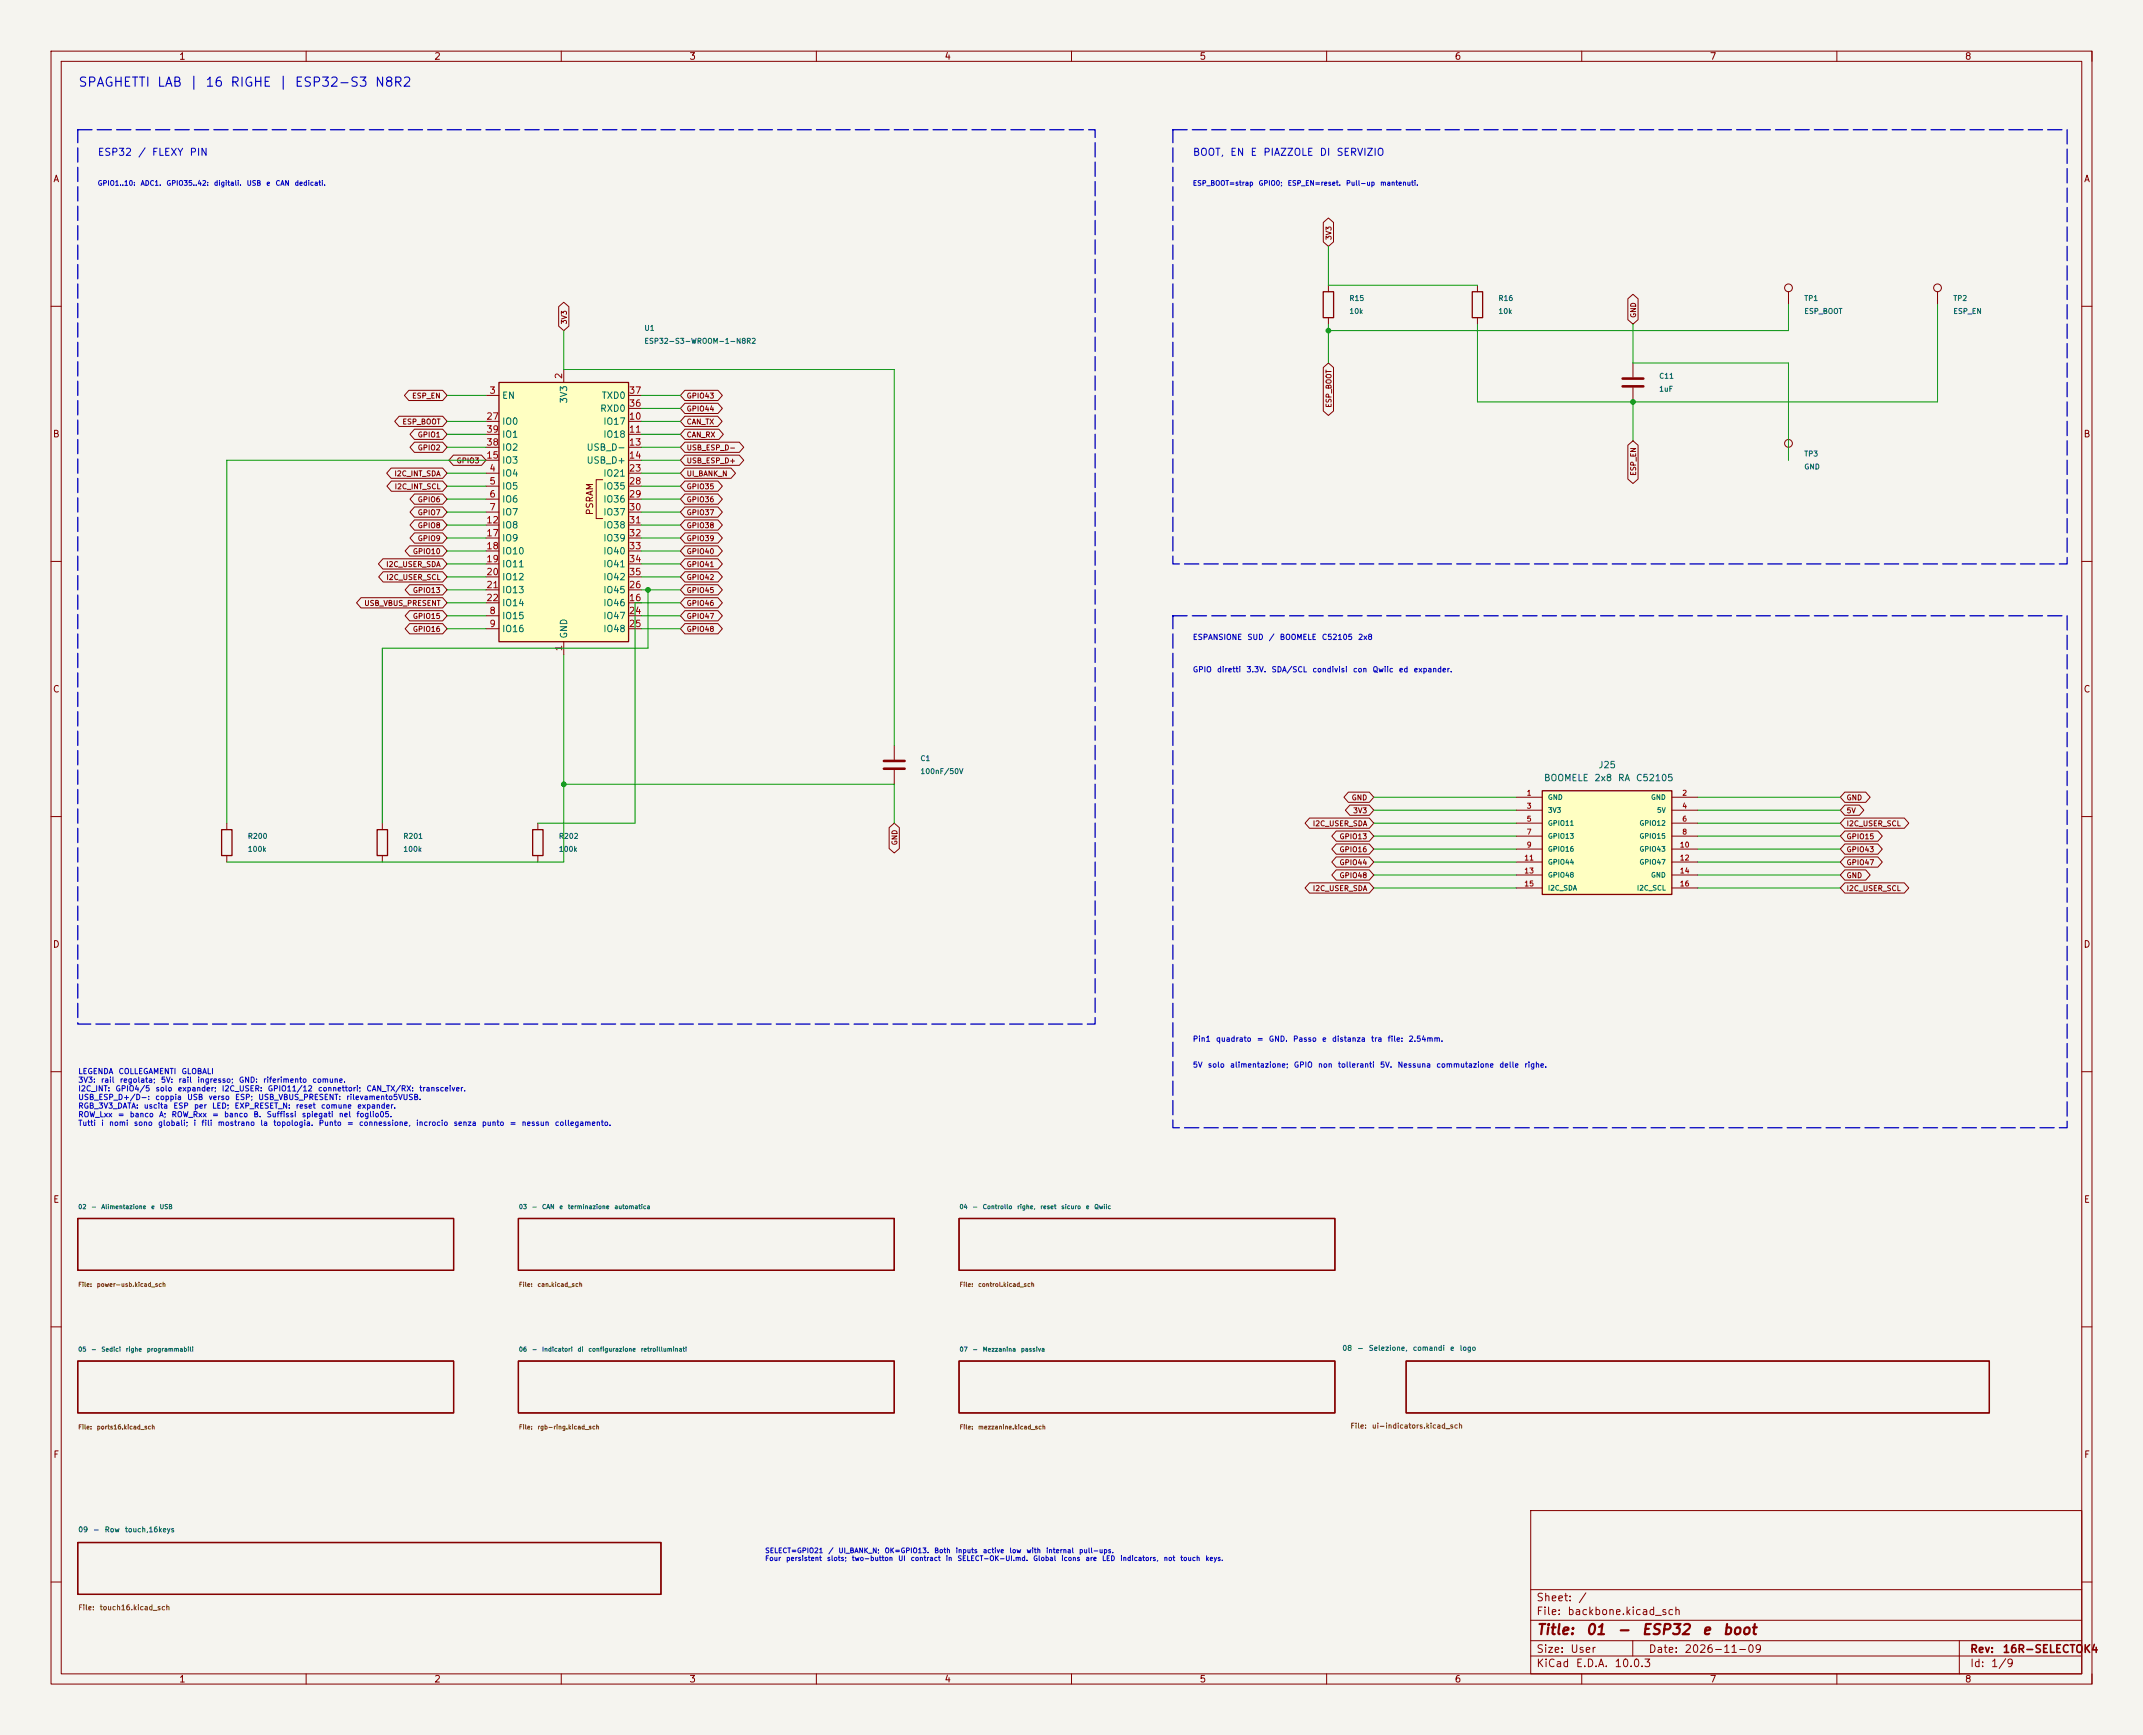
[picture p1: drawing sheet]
<svg xmlns="http://www.w3.org/2000/svg" width="420mm" height="340mm" viewBox="0 0 420 340" stroke-linecap="round" stroke-linejoin="round" font-family="sans-serif">
<defs><g id="words">
<g font-size="2" fill="#840000">
<text x="301" y="320.9">Title:</text>
<text x="310.7" y="320.9">01</text>
<text x="316.8" y="320.9">-</text>
<text x="321.6" y="320.9">ESP32</text>
<text x="333.4" y="320.9">e</text>
<text x="337.5" y="320.9">boot</text>
</g>
<text font-size="1.8" fill="#0000c2" x="15.2" y="17.4">SPAGHETTI LAB | 16 RIGHE | ESP32-S3 N8R2</text>
<g font-size="1.5" fill="#840000">
<text x="301" y="316.9">File:</text>
<text x="301" y="314.2">Sheet:</text>
<text x="307.1" y="316.9">backbone.kicad_sch</text>
<text x="309.2" y="314.2">/</text>
<text x="301" y="327.1">KiCad</text>
<text x="301" y="324.3">Size:</text>
<text x="307.7" y="324.3">User</text>
<text x="308.7" y="327.1">E.D.A.</text>
<text x="316.3" y="327.1">10.0.3</text>
<text x="323" y="324.3">Date:</text>
<text x="330" y="324.3">2026-11-09</text>
<text x="386" y="324.3">Rev:</text>
<text x="386" y="327.1">Id:</text>
<text x="390.1" y="327.1">1/9</text>
<text x="392.4" y="324.3">16R-SELECTOK4</text>
</g>
<g font-size="1.4" fill="#0000c2">
<text x="19" y="30.9">ESP32</text>
<text x="27" y="30.9">/</text>
<text x="29.7" y="30.9">FLEXY</text>
<text x="37" y="30.9">PIN</text>
<text x="233.7" y="30.9">BOOT,</text>
<text x="241" y="30.9">EN</text>
<text x="245" y="30.9">E</text>
<text x="247.5" y="30.9">PIAZZOLE</text>
<text x="258.5" y="30.9">DI</text>
<text x="261.8" y="30.9">SERVIZIO</text>
</g>
<g font-size="1.3" fill="#840000">
<text x="35" y="12">1</text>
<text x="85" y="12">2</text>
<text x="135" y="12">3</text>
<text x="185" y="12">4</text>
<text x="235" y="12">5</text>
<text x="285" y="12">6</text>
<text x="335" y="12">7</text>
<text x="385" y="12">8</text>
<text x="10.3" y="36">A</text>
<text x="408.3" y="36">A</text>
<text x="10.3" y="86">B</text>
<text x="408.3" y="86">B</text>
<text x="116.5" y="101.1" transform="rotate(-90 116.5 101.1)">PSRAM</text>
<text x="10.3" y="136">C</text>
<text x="408.3" y="136">C</text>
<text x="10.3" y="186">D</text>
<text x="408.3" y="186">D</text>
<text x="10.3" y="236">E</text>
<text x="408.3" y="236">E</text>
<text x="10.3" y="286">F</text>
<text x="408.3" y="286">F</text>
<text x="35" y="330">1</text>
<text x="85" y="330">2</text>
<text x="135" y="330">3</text>
<text x="185" y="330">4</text>
<text x="235" y="330">5</text>
<text x="285" y="330">6</text>
<text x="335" y="330">7</text>
<text x="385" y="330">8</text>
</g>
<g font-size="1.3" fill="#a90000">
<text x="95.8" y="77.5">3</text>
<text x="110.5" y="74.4" transform="rotate(-90 110.5 74.4)">2</text>
<text x="123.1" y="77.5">37</text>
<text x="95.2" y="82.5">27</text>
<text x="123.1" y="82.5">10</text>
<text x="123.1" y="80">36</text>
<text x="95.2" y="87.6">38</text>
<text x="95.2" y="85.1">39</text>
<text x="123.1" y="85.1">11</text>
<text x="123.1" y="87.6">13</text>
<text x="95.2" y="90.2">15</text>
<text x="95.8" y="92.7">4</text>
<text x="95.8" y="95.2">5</text>
<text x="123.1" y="90.2">14</text>
<text x="123.1" y="92.7">23</text>
<text x="123.1" y="95.2">28</text>
<text x="95.8" y="97.8">6</text>
<text x="95.8" y="100.3">7</text>
<text x="123.1" y="97.8">29</text>
<text x="123.1" y="100.3">30</text>
<text x="95.2" y="102.9">12</text>
<text x="95.2" y="105.4">17</text>
<text x="95.2" y="107.9">18</text>
<text x="123.1" y="102.9">31</text>
<text x="123.1" y="105.4">32</text>
<text x="123.1" y="107.9">33</text>
<text x="95.2" y="110.5">19</text>
<text x="95.2" y="113">20</text>
<text x="123.1" y="110.5">34</text>
<text x="123.1" y="113">35</text>
<text x="95.2" y="115.6">21</text>
<text x="95.2" y="118.1">22</text>
<text x="123.1" y="118.1">16</text>
<text x="123.1" y="115.6">26</text>
<text x="95.8" y="120.6">8</text>
<text x="95.8" y="123.2">9</text>
<text x="123.1" y="120.6">24</text>
<text x="123.1" y="123.2">25</text>
<text x="110.5" y="127.7" transform="rotate(-90 110.5 127.7)">1</text>
</g>
<g font-size="1.3" fill="#006464">
<text x="98.3" y="78.5">EN</text>
<text x="98.3" y="83.5">IO0</text>
<text x="111.5" y="79.2" transform="rotate(-90 111.5 79.2)">3V3</text>
<text x="117.5" y="81">RXD0</text>
<text x="117.8" y="78.5">TXD0</text>
<text x="118.1" y="83.5">IO17</text>
<text x="98.3" y="88.6">IO2</text>
<text x="98.3" y="86.1">IO1</text>
<text x="114.9" y="88.6">USB_D-</text>
<text x="118.1" y="86.1">IO18</text>
<text x="98.3" y="93.7">IO4</text>
<text x="98.3" y="91.2">IO3</text>
<text x="114.9" y="91.2">USB_D+</text>
<text x="118.1" y="93.7">IO21</text>
<text x="98.3" y="96.2">IO5</text>
<text x="98.3" y="98.8">IO6</text>
<text x="98.3" y="101.3">IO7</text>
<text x="118.1" y="96.2">IO35</text>
<text x="118.1" y="98.8">IO36</text>
<text x="118.1" y="101.3">IO37</text>
<text x="98.3" y="103.9">IO8</text>
<text x="98.3" y="106.4">IO9</text>
<text x="118.1" y="103.9">IO38</text>
<text x="118.1" y="106.4">IO39</text>
<text x="98.3" y="108.9">IO10</text>
<text x="98.3" y="111.5">IO11</text>
<text x="118.1" y="108.9">IO40</text>
<text x="118.1" y="111.5">IO41</text>
<text x="98.3" y="114">IO12</text>
<text x="98.3" y="116.6">IO13</text>
<text x="98.3" y="119.1">IO14</text>
<text x="118.1" y="119.1">IO46</text>
<text x="118.1" y="116.6">IO45</text>
<text x="118.1" y="114">IO42</text>
<text x="98.3" y="121.6">IO15</text>
<text x="98.3" y="124.2">IO16</text>
<text x="111.5" y="125.2" transform="rotate(-90 111.5 125.2)">GND</text>
<text x="118.1" y="121.6">IO47</text>
<text x="118.1" y="124.2">IO48</text>
<text x="302.5" y="153.4">BOOMELE</text>
<text x="312.4" y="153.4">2x8</text>
<text x="313.2" y="150.9">J25</text>
<text x="317" y="153.4">RA</text>
<text x="320.5" y="153.4">C52105</text>
</g>
<g font-size="1.1" fill="#0000c2">
<text x="233.7" y="125.6">ESPANSIONE</text>
<text x="244.4" y="125.6">SUD</text>
<text x="248.6" y="125.6">/</text>
<text x="250.7" y="125.6">BOOMELE</text>
<text x="259" y="125.6">C52105</text>
<text x="266.1" y="125.6">2x8</text>
<text x="233.7" y="132">GPIO</text>
<text x="238.4" y="132">diretti</text>
<text x="244.2" y="132">3.3V.</text>
<text x="249.1" y="132">SDA/SCL</text>
<text x="257.1" y="132">condivisi</text>
<text x="265.1" y="132">con</text>
<text x="268.9" y="132">Qwiic</text>
<text x="274.1" y="132">ed</text>
<text x="277" y="132">expander.</text>
<text x="233.7" y="209.5">5V</text>
<text x="233.7" y="204.4">Pin1</text>
<text x="236.6" y="209.5">solo</text>
<text x="238.2" y="204.4">quadrato</text>
<text x="241" y="209.5">alimentazione;</text>
<text x="246.2" y="204.4">=</text>
<text x="248.6" y="204.4">GND.</text>
<text x="253.3" y="204.4">Passo</text>
<text x="253.5" y="209.5">GPIO</text>
<text x="258.2" y="209.5">non</text>
<text x="259" y="204.4">e</text>
<text x="261" y="204.4">distanza</text>
<text x="262.1" y="209.5">tolleranti</text>
<text x="268.6" y="204.4">tra</text>
<text x="270.4" y="209.5">5V.</text>
<text x="271.9" y="204.4">file:</text>
<text x="273.8" y="209.5">Nessuna</text>
<text x="276" y="204.4">2.54mm.</text>
<text x="281.4" y="209.5">commutazione</text>
<text x="293.8" y="209.5">delle</text>
<text x="298.7" y="209.5">righe.</text>
<text x="15.2" y="210.7">LEGENDA</text>
<text x="15.2" y="212.4">3V3:</text>
<text x="15.2" y="214.1">I2C_INT:</text>
<text x="15.2" y="215.8">USB_ESP_D+/D-:</text>
<text x="19.7" y="212.4">rail</text>
<text x="22.5" y="214.1">GPIO4/5</text>
<text x="23.1" y="210.7">COLLEGAMENTI</text>
<text x="23.4" y="212.4">regolata;</text>
<text x="30.3" y="215.8">coppia</text>
<text x="30.4" y="214.1">solo</text>
<text x="31.4" y="212.4">5V:</text>
<text x="34.7" y="214.1">expander;</text>
<text x="34.9" y="212.4">rail</text>
<text x="35.5" y="210.7">GLOBALI</text>
<text x="36.6" y="215.8">USB</text>
<text x="38.6" y="212.4">ingresso;</text>
<text x="40.8" y="215.8">verso</text>
<text x="43.4" y="214.1">I2C_USER:</text>
<text x="46" y="215.8">ESP;</text>
<text x="46.7" y="212.4">GND:</text>
<text x="50.5" y="215.8">USB_VBUS_PRESENT:</text>
<text x="51.5" y="212.4">riferimento</text>
<text x="52.4" y="214.1">GPIO11/12</text>
<text x="61.1" y="212.4">comune.</text>
<text x="62.2" y="214.1">connettori;</text>
<text x="67.8" y="215.8">rilevamento5VUSB.</text>
<text x="71.7" y="214.1">CAN_TX/RX:</text>
<text x="82.1" y="214.1">transceiver.</text>
<text x="15.2" y="217.5">RGB_3V3_DATA:</text>
<text x="15.2" y="219.2">ROW_Lxx</text>
<text x="15.2" y="220.9">Tutti</text>
<text x="19.7" y="220.9">i</text>
<text x="21.3" y="220.9">nomi</text>
<text x="23" y="219.2">=</text>
<text x="25.3" y="219.2">banco</text>
<text x="26.1" y="220.9">sono</text>
<text x="28.1" y="217.5">uscita</text>
<text x="30.9" y="220.9">globali;</text>
<text x="31.1" y="219.2">A;</text>
<text x="33.5" y="219.2">ROW_Rxx</text>
<text x="33.9" y="217.5">ESP</text>
<text x="37.8" y="220.9">i</text>
<text x="37.9" y="217.5">per</text>
<text x="39.4" y="220.9">fili</text>
<text x="41.5" y="219.2">=</text>
<text x="41.5" y="217.5">LED;</text>
<text x="42.6" y="220.9">mostrano</text>
<text x="43.8" y="219.2">banco</text>
<text x="45.9" y="217.5">EXP_RESET_N:</text>
<text x="49.6" y="219.2">B.</text>
<text x="50.9" y="220.9">la</text>
<text x="52.2" y="219.2">Suffissi</text>
<text x="53.5" y="220.9">topologia.</text>
<text x="57.9" y="217.5">reset</text>
<text x="59.1" y="219.2">spiegati</text>
<text x="62.4" y="220.9">Punto</text>
<text x="62.8" y="217.5">comune</text>
<text x="66.3" y="219.2">nel</text>
<text x="67.9" y="220.9">=</text>
<text x="69.8" y="219.2">foglio05.</text>
<text x="69.9" y="217.5">expander.</text>
<text x="70.3" y="220.9">connessione,</text>
<text x="81.5" y="220.9">incrocio</text>
<text x="88.8" y="220.9">senza</text>
<text x="94.3" y="220.9">punto</text>
<text x="99.8" y="220.9">=</text>
<text x="102.1" y="220.9">nessun</text>
<text x="108.6" y="220.9">collegamento.</text>
</g>
<g font-size="1" fill="#0000c2">
<text x="19" y="36.6">GPIO1..10:</text>
<text x="27.5" y="36.6">ADC1.</text>
<text x="32.5" y="36.6">GPIO35..42:</text>
<text x="41.8" y="36.6">digitali.</text>
<text x="48.3" y="36.6">USB</text>
<text x="52.1" y="36.6">e</text>
<text x="53.9" y="36.6">CAN</text>
<text x="57.7" y="36.6">dedicati.</text>
<text x="233.7" y="36.6">ESP_BOOT=strap</text>
<text x="246.6" y="36.6">GPIO0;</text>
<text x="252.3" y="36.6">ESP_EN=reset.</text>
<text x="263.7" y="36.6">Pull-up</text>
<text x="270.4" y="36.6">mantenuti.</text>
<text x="149.9" y="304.6">SELECT=GPIO21</text>
<text x="162.3" y="304.6">/</text>
<text x="164.2" y="304.6">UI_BANK_N;</text>
<text x="173.3" y="304.6">OK=GPIO13.</text>
<text x="183" y="304.6">Both</text>
<text x="187.2" y="304.6">inputs</text>
<text x="192.5" y="304.6">active</text>
<text x="197.7" y="304.6">low</text>
<text x="201.1" y="304.6">with</text>
<text x="204.9" y="304.6">internal</text>
<text x="211.4" y="304.6">pull-ups.</text>
<text x="149.9" y="306.1">Four</text>
<text x="154" y="306.1">persistent</text>
<text x="162" y="306.1">slots;</text>
<text x="166.9" y="306.1">two-button</text>
<text x="175.9" y="306.1">UI</text>
<text x="178.4" y="306.1">contract</text>
<text x="185.3" y="306.1">in</text>
<text x="187.6" y="306.1">SELECT-OK-UI.md.</text>
<text x="202.4" y="306.1">Global</text>
<text x="207.9" y="306.1">icons</text>
<text x="212.7" y="306.1">are</text>
<text x="215.9" y="306.1">LED</text>
<text x="219.5" y="306.1">indicators,</text>
<text x="228" y="306.1">not</text>
<text x="231.2" y="306.1">touch</text>
<text x="236.2" y="306.1">keys.</text>
</g>
<g font-size="1" fill="#840000">
<text x="261.2" y="47.2" transform="rotate(-90 261.2 47.2)">3V3</text>
<text x="111.3" y="63.7" transform="rotate(-90 111.3 63.7)">3V3</text>
<text x="320.9" y="62.4" transform="rotate(-90 320.9 62.4)">GND</text>
<text x="78.8" y="83.4">ESP_BOOT</text>
<text x="80.7" y="78.3">ESP_EN</text>
<text x="134.5" y="80.9">GPIO44</text>
<text x="134.5" y="83.4">CAN_TX</text>
<text x="134.5" y="78.3">GPIO43</text>
<text x="261.2" y="80" transform="rotate(-90 261.2 80)">ESP_BOOT</text>
<text x="81.8" y="85.9">GPIO1</text>
<text x="81.8" y="88.5">GPIO2</text>
<text x="134.5" y="85.9">CAN_RX</text>
<text x="134.5" y="88.5">USB_ESP_D-</text>
<text x="77.2" y="93.6">I2C_INT_SDA</text>
<text x="89.4" y="91">GPIO3</text>
<text x="134.5" y="91">USB_ESP_D+</text>
<text x="134.5" y="93.6">UI_BANK_N</text>
<text x="320.9" y="93.3" transform="rotate(-90 320.9 93.3)">ESP_EN</text>
<text x="77.2" y="96.1">I2C_INT_SCL</text>
<text x="81.8" y="98.6">GPIO6</text>
<text x="81.8" y="101.2">GPIO7</text>
<text x="134.5" y="98.6">GPIO36</text>
<text x="134.5" y="101.2">GPIO37</text>
<text x="134.5" y="96.1">GPIO35</text>
<text x="81.8" y="106.3">GPIO9</text>
<text x="81.8" y="103.7">GPIO8</text>
<text x="134.5" y="103.7">GPIO38</text>
<text x="134.5" y="106.3">GPIO39</text>
<text x="75.6" y="111.3">I2C_USER_SDA</text>
<text x="75.6" y="113.9">I2C_USER_SCL</text>
<text x="80.8" y="108.8">GPIO10</text>
<text x="134.5" y="108.8">GPIO40</text>
<text x="134.5" y="111.3">GPIO41</text>
<text x="134.5" y="113.9">GPIO42</text>
<text x="71.3" y="119">USB_VBUS_PRESENT</text>
<text x="80.8" y="116.4">GPIO13</text>
<text x="134.5" y="119">GPIO46</text>
<text x="134.5" y="116.4">GPIO45</text>
<text x="80.8" y="121.5">GPIO15</text>
<text x="80.8" y="124">GPIO16</text>
<text x="134.5" y="124">GPIO48</text>
<text x="134.5" y="121.5">GPIO47</text>
<text x="264.8" y="157.1">GND</text>
<text x="265.1" y="159.6">3V3</text>
<text x="361.8" y="159.6">5V</text>
<text x="361.8" y="157.1">GND</text>
<text x="176.1" y="165.7" transform="rotate(-90 176.1 165.7)">GND</text>
<text x="257.2" y="162.1">I2C_USER_SDA</text>
<text x="262.4" y="164.7">GPIO13</text>
<text x="262.4" y="167.2">GPIO16</text>
<text x="361.8" y="167.2">GPIO43</text>
<text x="361.8" y="164.7">GPIO15</text>
<text x="361.8" y="162.1">I2C_USER_SCL</text>
<text x="262.4" y="169.8">GPIO44</text>
<text x="262.4" y="172.3">GPIO48</text>
<text x="361.8" y="169.8">GPIO47</text>
<text x="361.8" y="172.3">GND</text>
<text x="257.2" y="174.8">I2C_USER_SDA</text>
<text x="361.8" y="174.8">I2C_USER_SCL</text>
</g>
<g font-size="1" fill="#006464">
<text x="264.4" y="59.2">R15</text>
<text x="293.6" y="59.2">R16</text>
<text x="353.5" y="59.2">TP1</text>
<text x="382.7" y="59.2">TP2</text>
<text x="126.2" y="65.1">U1</text>
<text x="264.4" y="61.7">10k</text>
<text x="293.6" y="61.7">10k</text>
<text x="353.5" y="61.7">ESP_BOOT</text>
<text x="382.7" y="61.7">ESP_EN</text>
<text x="126.2" y="67.6">ESP32-S3-WROOM-1-N8R2</text>
<text x="325.1" y="77">1uF</text>
<text x="325.1" y="74.4">C11</text>
<text x="353.5" y="89.7">TP3</text>
<text x="353.5" y="92.2">GND</text>
<text x="180.3" y="149.4">C1</text>
<text x="180.3" y="151.9">100nF/50V</text>
<text x="303.3" y="157">GND</text>
<text x="303.3" y="159.5">3V3</text>
<text x="323.5" y="157">GND</text>
<text x="324.7" y="159.5">5V</text>
<text x="48.5" y="167.2">100k</text>
<text x="48.5" y="164.6">R200</text>
<text x="78.9" y="167.2">100k</text>
<text x="78.9" y="164.6">R201</text>
<text x="109.4" y="167.2">100k</text>
<text x="109.4" y="164.6">R202</text>
<text x="303.3" y="162">GPIO11</text>
<text x="303.3" y="164.6">GPIO13</text>
<text x="303.3" y="167.1">GPIO16</text>
<text x="321.2" y="162">GPIO12</text>
<text x="321.2" y="164.6">GPIO15</text>
<text x="321.2" y="167.1">GPIO43</text>
<text x="303.3" y="169.7">GPIO44</text>
<text x="303.3" y="172.2">GPIO48</text>
<text x="321.2" y="169.7">GPIO47</text>
<text x="323.5" y="172.2">GND</text>
<text x="303.3" y="174.7">I2C_SDA</text>
<text x="320.7" y="174.7">I2C_SCL</text>
<text x="263" y="264.9">08</text>
<text x="265.9" y="264.9">-</text>
<text x="268.2" y="264.9">Selezione,</text>
<text x="276.8" y="264.9">comandi</text>
<text x="284.1" y="264.9">e</text>
<text x="286" y="264.9">logo</text>
<text x="15.2" y="300.5">09</text>
<text x="18.2" y="300.5">-</text>
<text x="20.4" y="300.5">Row</text>
<text x="24.4" y="300.5">touch,16keys</text>
</g>
<g font-size="1" fill="#a90000">
<text x="299.1" y="156.2">1</text>
<text x="299.1" y="158.7">3</text>
<text x="299.1" y="161.2">5</text>
<text x="329.6" y="156.2">2</text>
<text x="329.6" y="158.7">4</text>
<text x="329.6" y="161.2">6</text>
<text x="299.1" y="163.8">7</text>
<text x="299.1" y="166.3">9</text>
<text x="329.1" y="166.3">10</text>
<text x="329.6" y="163.8">8</text>
<text x="298.6" y="168.9">11</text>
<text x="298.6" y="171.4">13</text>
<text x="298.6" y="173.9">15</text>
<text x="329.1" y="168.9">12</text>
<text x="329.1" y="171.4">14</text>
<text x="329.1" y="173.9">16</text>
</g>
<g font-size="1" fill="#725600">
<text x="264.6" y="280.2">File:</text>
<text x="268.8" y="280.2">ui-indicators.kicad_sch</text>
<text x="15.2" y="315.8">File:</text>
<text x="19.4" y="315.8">touch16.kicad_sch</text>
</g>
<g font-size=".9" fill="#006464">
<text x="15.2" y="237.1">02</text>
<text x="17.8" y="237.1">-</text>
<text x="19.8" y="237.1">Alimentazione</text>
<text x="29.5" y="237.1">e</text>
<text x="31.2" y="237.1">USB</text>
<text x="101.6" y="237.1">03</text>
<text x="104.2" y="237.1">-</text>
<text x="106.1" y="237.1">CAN</text>
<text x="109.5" y="237.1">e</text>
<text x="111.2" y="237.1">terminazione</text>
<text x="120.3" y="237.1">automatica</text>
<text x="188" y="237.1">04</text>
<text x="190.5" y="237.1">-</text>
<text x="192.5" y="237.1">Controllo</text>
<text x="199.3" y="237.1">righe,</text>
<text x="203.8" y="237.1">reset</text>
<text x="207.9" y="237.1">sicuro</text>
<text x="212.7" y="237.1">e</text>
<text x="214.4" y="237.1">Qwiic</text>
<text x="15.2" y="265.1">05</text>
<text x="17.8" y="265.1">-</text>
<text x="19.8" y="265.1">Sedici</text>
<text x="24.6" y="265.1">righe</text>
<text x="28.7" y="265.1">programmabili</text>
<text x="101.6" y="265.1">06</text>
<text x="104.2" y="265.1">-</text>
<text x="106.1" y="265.1">Indicatori</text>
<text x="113.1" y="265.1">di</text>
<text x="115.2" y="265.1">configurazione</text>
<text x="125.5" y="265.1">retroilluminati</text>
<text x="188" y="265.1">07</text>
<text x="190.5" y="265.1">-</text>
<text x="192.5" y="265.1">Mezzanina</text>
<text x="200" y="265.1">passiva</text>
</g>
<g font-size=".9" fill="#725600">
<text x="15.2" y="252.4">File:</text>
<text x="18.9" y="252.4">power-usb.kicad_sch</text>
<text x="101.6" y="252.4">File:</text>
<text x="105.2" y="252.4">can.kicad_sch</text>
<text x="188" y="252.4">File:</text>
<text x="191.6" y="252.4">control.kicad_sch</text>
<text x="15.2" y="280.3">File:</text>
<text x="18.9" y="280.3">ports16.kicad_sch</text>
<text x="101.6" y="280.3">File:</text>
<text x="105.2" y="280.3">rgb-ring.kicad_sch</text>
<text x="188" y="280.3">File:</text>
<text x="191.6" y="280.3">mezzanine.kicad_sch</text>
</g>
</g></defs>
<path d="M0 0h420v340h-420z" fill="#f5f4ef" stroke="#f5f4ef" stroke-width=".2"/>
<g fill="none" stroke="#840000" stroke-width=".2">
<path d="M10 10h400v320h-400zM12 12h396v316h-396zM60 10v2M110 10v2M160 10v2M210 10v2M260 10v2M310 10v2M360 10v2M410 10v2M260.3 55.9v1.3M289.6 55.9v1.3"/>
<path d="M350.5 57.2v2.5M379.7 57.2v2.5M10 60h2M260.3 62.3v1.2M289.6 62.3v1.2M320 71.1v2.8M320 76v2.8M408 60h2M350.5 87.7v2.5M10 110h2M408 110h2M10 160h2"/>
<path d="M44.4 161.3v1.3M44.4 167.7v1.2M74.9 161.3v1.3M74.9 167.7v1.2M408 160h2M10 210h2M408 210h2M10 260h2M408 260h2M300 296h108v32h-108zM10 310h2M300 317.5h108"/>
<path d="M300 311.5h108M408 310h2M60 328v2M110 328v2M160 328v2M210 328v2M260 328v2M300 324.5h108M300 321.5h108M310 328v2M320 321.5v3M360 328v2"/>
<path d="M384 321.5v6.5M410 328v2"/>
<circle cx="350.5" cy="56.4" r=".76"/>
<circle cx="379.7" cy="56.4" r=".76"/>
<circle cx="350.5" cy="86.9" r=".76"/>
</g>
<path d="M259.3 57.2h2.1v5.1h-2.1zM288.5 57.2h2.1v5.1h-2.1zM43.4 162.6h2.1v5.1h-2.1zM73.9 162.6h2v5.1h-2zM15.2 238.8h73.7v10.1h-73.7zM101.6 238.8h73.7v10.1h-73.7zM188 238.8h73.6v10.1h-73.6zM15.2 266.7h73.7v10.2h-73.7zM101.6 266.7h73.7v10.2h-73.7zM188 266.7h73.6v10.2h-73.6zM275.6 266.7h114.3v10.2h-114.3zM15.2 302.3h114.3v10.1h-114.3z" fill="none" stroke="#840000" stroke-width=".25"/>
<path d="M318 74.2h4.1M318 75.7h4.1" fill="none" stroke="#840000" stroke-width=".51"/>
<path d="M97.8 75h25.4v50.8h-25.4z" fill="#ffffc2"/>
<path d="M97.8 75h25.4v50.8h-25.4zM104.4 162.6h2v5.1h-2z" fill="none" stroke="#840000" stroke-width=".25"/>
<g fill="none" stroke="#840000" stroke-width=".2">
<path d="M95.2 77.5h2.6M110.5 72.4v2.6M123.2 77.5h2.5M95.2 92.7h2.6M95.2 95.3h2.6M95.2 97.8h2.6M95.2 82.6h2.6M95.2 85.1h2.6M95.2 87.7h2.6M95.2 90.2h2.6M118.1 94h-1.3v7.6h1.3M123.2 92.7h2.5"/>
<path d="M123.2 95.3h2.5M123.2 97.8h2.5M123.2 82.6h2.5M123.2 85.1h2.5M123.2 87.7h2.5M123.2 90.2h2.5M123.2 80h2.5M95.2 100.4h2.6M95.2 102.9h2.6M95.2 118.1h2.6M95.2 105.4h2.6M95.2 108h2.6"/>
<path d="M95.2 110.5h2.6M95.2 113.1h2.6M95.2 115.6h2.6M123.2 100.4h2.5M123.2 102.9h2.5M123.2 118.1h2.5M123.2 105.4h2.5M123.2 108h2.5M123.2 110.5h2.5M123.2 113.1h2.5M123.2 115.6h2.5M95.2 120.7h2.6"/>
<path d="M95.2 123.2h2.6M110.5 125.8v2.5M123.2 120.7h2.5M123.2 123.2h2.5M175.3 146.1v2.8M175.3 150.9v2.8M105.4 161.3v1.3M105.4 167.7v1.2"/>
</g>
<path d="M173.2 149.1h4.1M173.2 150.6h4.1" fill="none" stroke="#840000" stroke-width=".51"/>
<path d="M302.3 155h25.4v20.3h-25.4z" fill="#ffffc2"/>
<path d="M302.3 155h25.4v20.3h-25.4z" fill="none" stroke="#840000" stroke-width=".25"/>
<g fill="none" stroke="#840000" stroke-width=".2">
<path d="M259.3 43.6l1-.9 1.1 .9v3.8l-1.1 .9-1-.9zM319 58.5l1-.8 1 .8v4.1l-1 .9-1-.9zM80.1 76.5h6.7l.8 1-.8 1h-6.7l-.8-1zM109.5 60.1l1-.9 1 .9v3.8l-1 .9-1-.9zM134.2 79h6.5l.9 1-.9 1h-6.5l-.9-1zM134.2 76.5h6.5l.9 1-.9 1h-6.5l-.9-1zM259.3 72l1-.9 1.1 .9v8.5l-1.1 .9-1-.9zM76.7 91.7h10.1l.8 1-.8 1h-10.1l-.9-1zM76.7 94.3h10.1l.8 1-.8 1h-10.1l-.9-1zM78.2 81.6h8.6l.8 1-.8 1h-8.6l-.8-1zM81.2 84.1h5.6l.8 1-.8 1h-5.6l-.8-1zM81.2 86.7h5.6l.8 1-.8 1h-5.6l-.8-1z"/>
<path d="M81.2 96.8h5.6l.8 1-.8 1h-5.6l-.8-1zM81.2 99.4h5.6l.8 1-.8 1h-5.6l-.8-1zM88.8 89.2h5.6l.8 1-.8 1h-5.6l-.8-1zM134.2 96.8h6.5l.9 1-.9 1h-6.5l-.9-1zM134.2 84.1h6.7l.9 1-.9 1h-6.7l-.9-1zM134.2 81.6h6.5l.8 1-.8 1h-6.5l-.9-1zM134.2 99.4h6.5l.9 1-.9 1h-6.5l-.9-1zM134.2 94.3h6.5l.9 1-.9 1h-6.5l-.9-1zM134.2 89.2h10.7l.9 1-.9 1h-10.7l-.9-1zM134.2 86.7h10.7l.9 1-.9 1h-10.7l-.9-1zM134.2 91.7h9.1l.9 1-.9 1h-9.1l-.9-1zM319 87.3l1-.9 1 .9v6.6l-1 .9-1-.9z"/>
<path d="M70.8 117.1h16l.8 1-.8 1h-16l-.9-1zM75 109.5h11.8l.8 1-.8 1h-11.8l-.8-1zM75.1 112.1h11.7l.8 1-.8 1h-11.7l-.9-1zM80.3 114.6h6.5l.8 1-.8 1h-6.5l-.9-1zM80.3 107h6.5l.8 1-.8 1h-6.5l-.9-1zM80.3 119.7h6.5l.8 1-.8 1h-6.5l-.9-1zM81.2 104.4h5.6l.8 1-.8 1h-5.6l-.8-1zM81.2 101.9h5.6l.8 1-.8 1h-5.6l-.8-1zM134.2 117.1h6.5l.9 1-.9 1h-6.5l-.9-1zM134.2 101.9h6.5l.9 1-.9 1h-6.5l-.9-1zM134.2 104.4h6.5l.9 1-.9 1h-6.5l-.9-1zM134.2 107h6.5l.9 1-.9 1h-6.5l-.9-1z"/>
<path d="M134.2 109.5h6.5l.9 1-.9 1h-6.5l-.9-1zM134.2 112.1h6.5l.9 1-.9 1h-6.5l-.9-1zM134.2 114.6h6.5l.9 1-.9 1h-6.5l-.9-1zM134.2 119.7h6.5l.9 1-.9 1h-6.5l-.9-1zM80.3 122.2h6.5l.8 1-.8 1h-6.5l-.9-1zM134.2 122.2h6.5l.9 1-.9 1h-6.5l-.9-1zM264.3 155.2h4.1l.8 1-.8 1h-4.1l-.9-1zM264.6 157.8h3.8l.8 1-.8 1h-3.8l-.9-1zM297.2 156.2h5.1M297.2 158.8h5.1M327.7 156.2h5M327.7 158.8h5"/>
<path d="M361.6 157.8h2.8l.9 1-.9 1h-2.8l-.9-1zM361.6 155.2h4.1l.8 1-.8 1h-4.1l-.9-1zM174.3 162.2l1-.9 1 .9v4.1l-1 .9-1-.9zM256.6 160.3h11.8l.8 1-.8 1h-11.8l-.8-1zM256.6 173h11.8l.8 1-.8 1h-11.8l-.8-1zM261.9 162.9h6.5l.8 1-.8 1h-6.5l-.9-1zM261.9 165.4h6.5l.8 1-.8 1h-6.5l-.9-1zM261.9 167.9h6.5l.8 1-.8 1h-6.5l-.9-1zM261.9 170.5h6.5l.8 1-.8 1h-6.5l-.9-1zM297.2 161.3h5.1M297.2 163.9h5.1M297.2 166.4h5.1"/>
<path d="M297.2 168.9h5.1M297.2 171.5h5.1M297.2 174h5.1M327.7 161.3h5M327.7 163.9h5M327.7 166.4h5M327.7 168.9h5M327.7 171.5h5M327.7 174h5M361.6 167.9h6.4l.9 1-.9 1h-6.4l-.9-1zM361.6 165.4h6.4l.9 1-.9 1h-6.4l-.9-1zM361.6 162.9h6.4l.9 1-.9 1h-6.4l-.9-1z"/>
<path d="M361.6 160.3h11.6l.9 1-.9 1h-11.6l-.9-1zM361.6 170.5h4.1l.8 1-.8 1h-4.1l-.9-1zM361.6 173h11.6l.9 1-.9 1h-11.6l-.9-1z"/>
</g>
<g fill="none" stroke="#009600" stroke-width=".2">
<path d="M260.3 48.3v7.6h29.3M350.5 59.7v5.1h-90.2M379.7 59.7v19.1h-90.1v-15.3M87.6 77.5h7.6M110.5 64.8v7.6h64.8v73.7M125.7 77.5h7.6M260.3 63.5v7.6M320 63.5v7.6h30.5v19.1M320 78.8v7.6M87.6 87.7h7.6M87.6 92.7h7.6M87.6 95.3h7.6"/>
<path d="M87.6 97.8h7.6M87.6 82.6h7.6M87.6 85.1h7.6M95.2 90.2h-50.8v71.1M125.7 87.7h7.6M125.7 92.7h7.6M125.7 95.3h7.6M125.7 97.8h7.6M125.7 82.6h7.6M125.7 90.2h7.6M125.7 85.1h7.6M125.7 80h7.6"/>
<path d="M87.6 110.5h7.6M87.6 113.1h7.6M87.6 115.6h7.6M87.6 108h7.6M87.6 105.4h7.6M87.6 118.1h7.6M87.6 100.4h7.6M87.6 102.9h7.6M125.7 110.5h7.6M125.7 113.1h7.6M125.7 115.6h7.6M125.7 108h7.6"/>
<path d="M125.7 105.4h7.6M125.7 100.4h7.6M125.7 102.9h7.6M127 115.6v11.4h-52.1v34.3M133.3 118.1h-8.8v43.2h-19.1M87.6 120.7h7.6M87.6 123.2h7.6M110.5 128.3v40.6h-66.1M125.7 120.7h7.6M125.7 123.2h7.6M110.5 153.7h64.8v7.6M269.2 158.8h28"/>
<path d="M269.2 156.2h28M332.7 158.8h28M332.7 156.2h28M269.2 161.3h28M269.2 168.9h28M269.2 174h28M269.2 171.5h28M269.2 166.4h28M269.2 163.9h28M332.7 161.3h28M332.7 168.9h28M332.7 174h28"/>
<path d="M332.7 171.5h28M332.7 166.4h28M332.7 163.9h28"/>
</g>
<path d="M15.2 25.4h199.4v175.3h-199.4zM229.9 25.4h175.2v85.1h-175.2zM229.9 120.7h175.2v100.3h-175.2z" fill="none" stroke="#0000c2" stroke-width=".25" stroke-dasharray="2.8 1"/>
<g fill="#009600" stroke="#009600" stroke-width=".2">
<circle cx="127" cy="115.6" r=".46"/>
<circle cx="110.5" cy="153.7" r=".46"/>
<circle cx="260.3" cy="64.8" r=".46"/>
<circle cx="320" cy="78.8" r=".46"/>
</g>
<use href="#words"/>
</svg>
